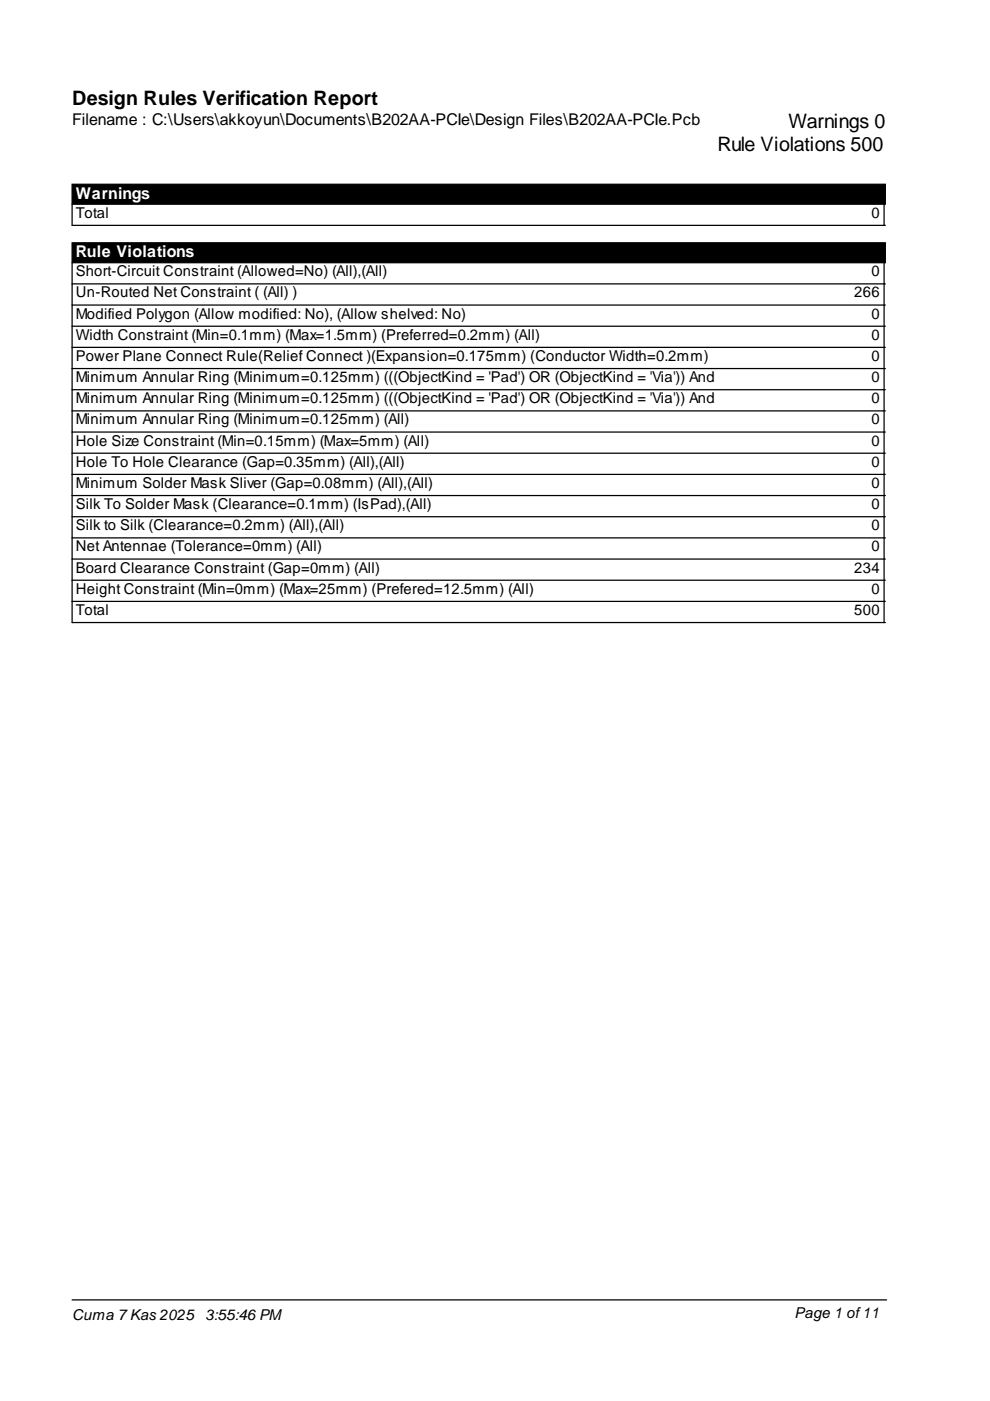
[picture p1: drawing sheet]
<svg xmlns="http://www.w3.org/2000/svg" width="210mm" height="297mm" viewBox="0 0 210 297" stroke-linecap="round" stroke-linejoin="round" font-family="sans-serif">
<defs><g id="words">
<g font-size="4.2">
<text x="15.3" y="22.3">Design Rules Verification Report</text>
<text x="167.1" y="27.1">Warnings 0</text>
<text x="152.1" y="32.1">Rule Violations 500</text>
</g>
<text font-size="3.4" x="15.3" y="26.6">Filename : C:\Users\akkoyun\Documents\B202AA-PCIe\Design Files\B202AA-PCIe.Pcb</text>
<g font-size="3.4" fill="#fff">
<text x="16.1" y="42.2">Warnings</text>
<text x="16.1" y="54.6">Rule Violations</text>
</g>
<g font-size="3.2">
<text x="16.1" y="46.2">Total</text>
<text x="184.8" y="46.2">0</text>
<text x="16.1" y="58.6">Short-Circuit Constraint (Allowed=No) (All),(All)</text>
<text x="184.8" y="58.6">0</text>
<text x="16.1" y="63.1">Un-Routed Net Constraint ( (All) )</text>
<text x="181.1" y="63.1">266</text>
<text x="16.1" y="67.5">Modified Polygon (Allow modified: No), (Allow shelved: No)</text>
<text x="184.8" y="67.5">0</text>
<text x="16.1" y="72">Width Constraint (Min=0.1mm) (Max=1.5mm) (Preferred=0.2mm) (All)</text>
<text x="16.1" y="76.5">Power Plane Connect Rule(Relief Connect )(Expansion=0.175mm) (Conductor Width=0.2mm)</text>
<text x="184.8" y="72">0</text>
<text x="184.8" y="76.5">0</text>
<text x="16.1" y="81">Minimum Annular Ring (Minimum=0.125mm) (((ObjectKind = 'Pad') OR (ObjectKind = 'Via')) And</text>
<text x="184.8" y="81">0</text>
<text x="16.1" y="85.5">Minimum Annular Ring (Minimum=0.125mm) (((ObjectKind = 'Pad') OR (ObjectKind = 'Via')) And</text>
<text x="16.1" y="90">Minimum Annular Ring (Minimum=0.125mm) (All)</text>
<text x="184.8" y="85.5">0</text>
<text x="184.8" y="90">0</text>
<text x="16.1" y="94.5">Hole Size Constraint (Min=0.15mm) (Max=5mm) (All)</text>
<text x="184.8" y="94.5">0</text>
<text x="16.1" y="99">Hole To Hole Clearance (Gap=0.35mm) (All),(All)</text>
<text x="184.8" y="99">0</text>
<text x="16.1" y="103.4">Minimum Solder Mask Sliver (Gap=0.08mm) (All),(All)</text>
<text x="16.1" y="107.9">Silk To Solder Mask (Clearance=0.1mm) (IsPad),(All)</text>
<text x="184.8" y="103.4">0</text>
<text x="184.8" y="107.9">0</text>
<text x="16.1" y="112.4">Silk to Silk (Clearance=0.2mm) (All),(All)</text>
<text x="184.8" y="112.4">0</text>
<text x="16.1" y="116.9">Net Antennae (Tolerance=0mm) (All)</text>
<text x="184.8" y="116.9">0</text>
<text x="16.1" y="121.4">Board Clearance Constraint (Gap=0mm) (All)</text>
<text x="16.1" y="125.9">Height Constraint (Min=0mm) (Max=25mm) (Prefered=12.5mm) (All)</text>
<text x="181.1" y="121.4">234</text>
<text x="184.8" y="125.9">0</text>
<text x="16.1" y="130.4">Total</text>
<text x="181.1" y="130.4">500</text>
<text x="15.3" y="279.8">Cuma 7Kas 2025</text>
<text x="43.5" y="279.8">3:55:46 PM</text>
<text x="168.5" y="279.5">Page 1 of11</text>
</g>
</g></defs>
<path d="M15.3 39.1h172.4v4.2h-172.4zM15.3 51.5h172.4v4.2h-172.4z" fill="#000" stroke="#000" stroke-width=".27"/>
<g fill="none" stroke="#000" stroke-width=".27">
<path d="M15.3 43.3v4.5h172.4M15.3 55.7v76.3h172.4M187.4 43.3v4.5M187.4 55.7v76.3M15.3 60.2h172.4M15.3 64.7h172.4M15.3 69.2h172.4M15.3 73.7h172.4M15.3 78.1h172.4M15.3 82.6h172.4M15.3 87.1h172.4M15.3 91.6h172.4"/>
<path d="M15.3 96.1h172.4M15.3 100.6h172.4M15.3 105.1h172.4M15.3 109.6h172.4M15.3 114h172.4M15.3 118.5h172.4M15.3 123h172.4M15.3 127.5h172.4M15.3 275.6h172.7"/>
</g>
<use href="#words"/>
</svg>
